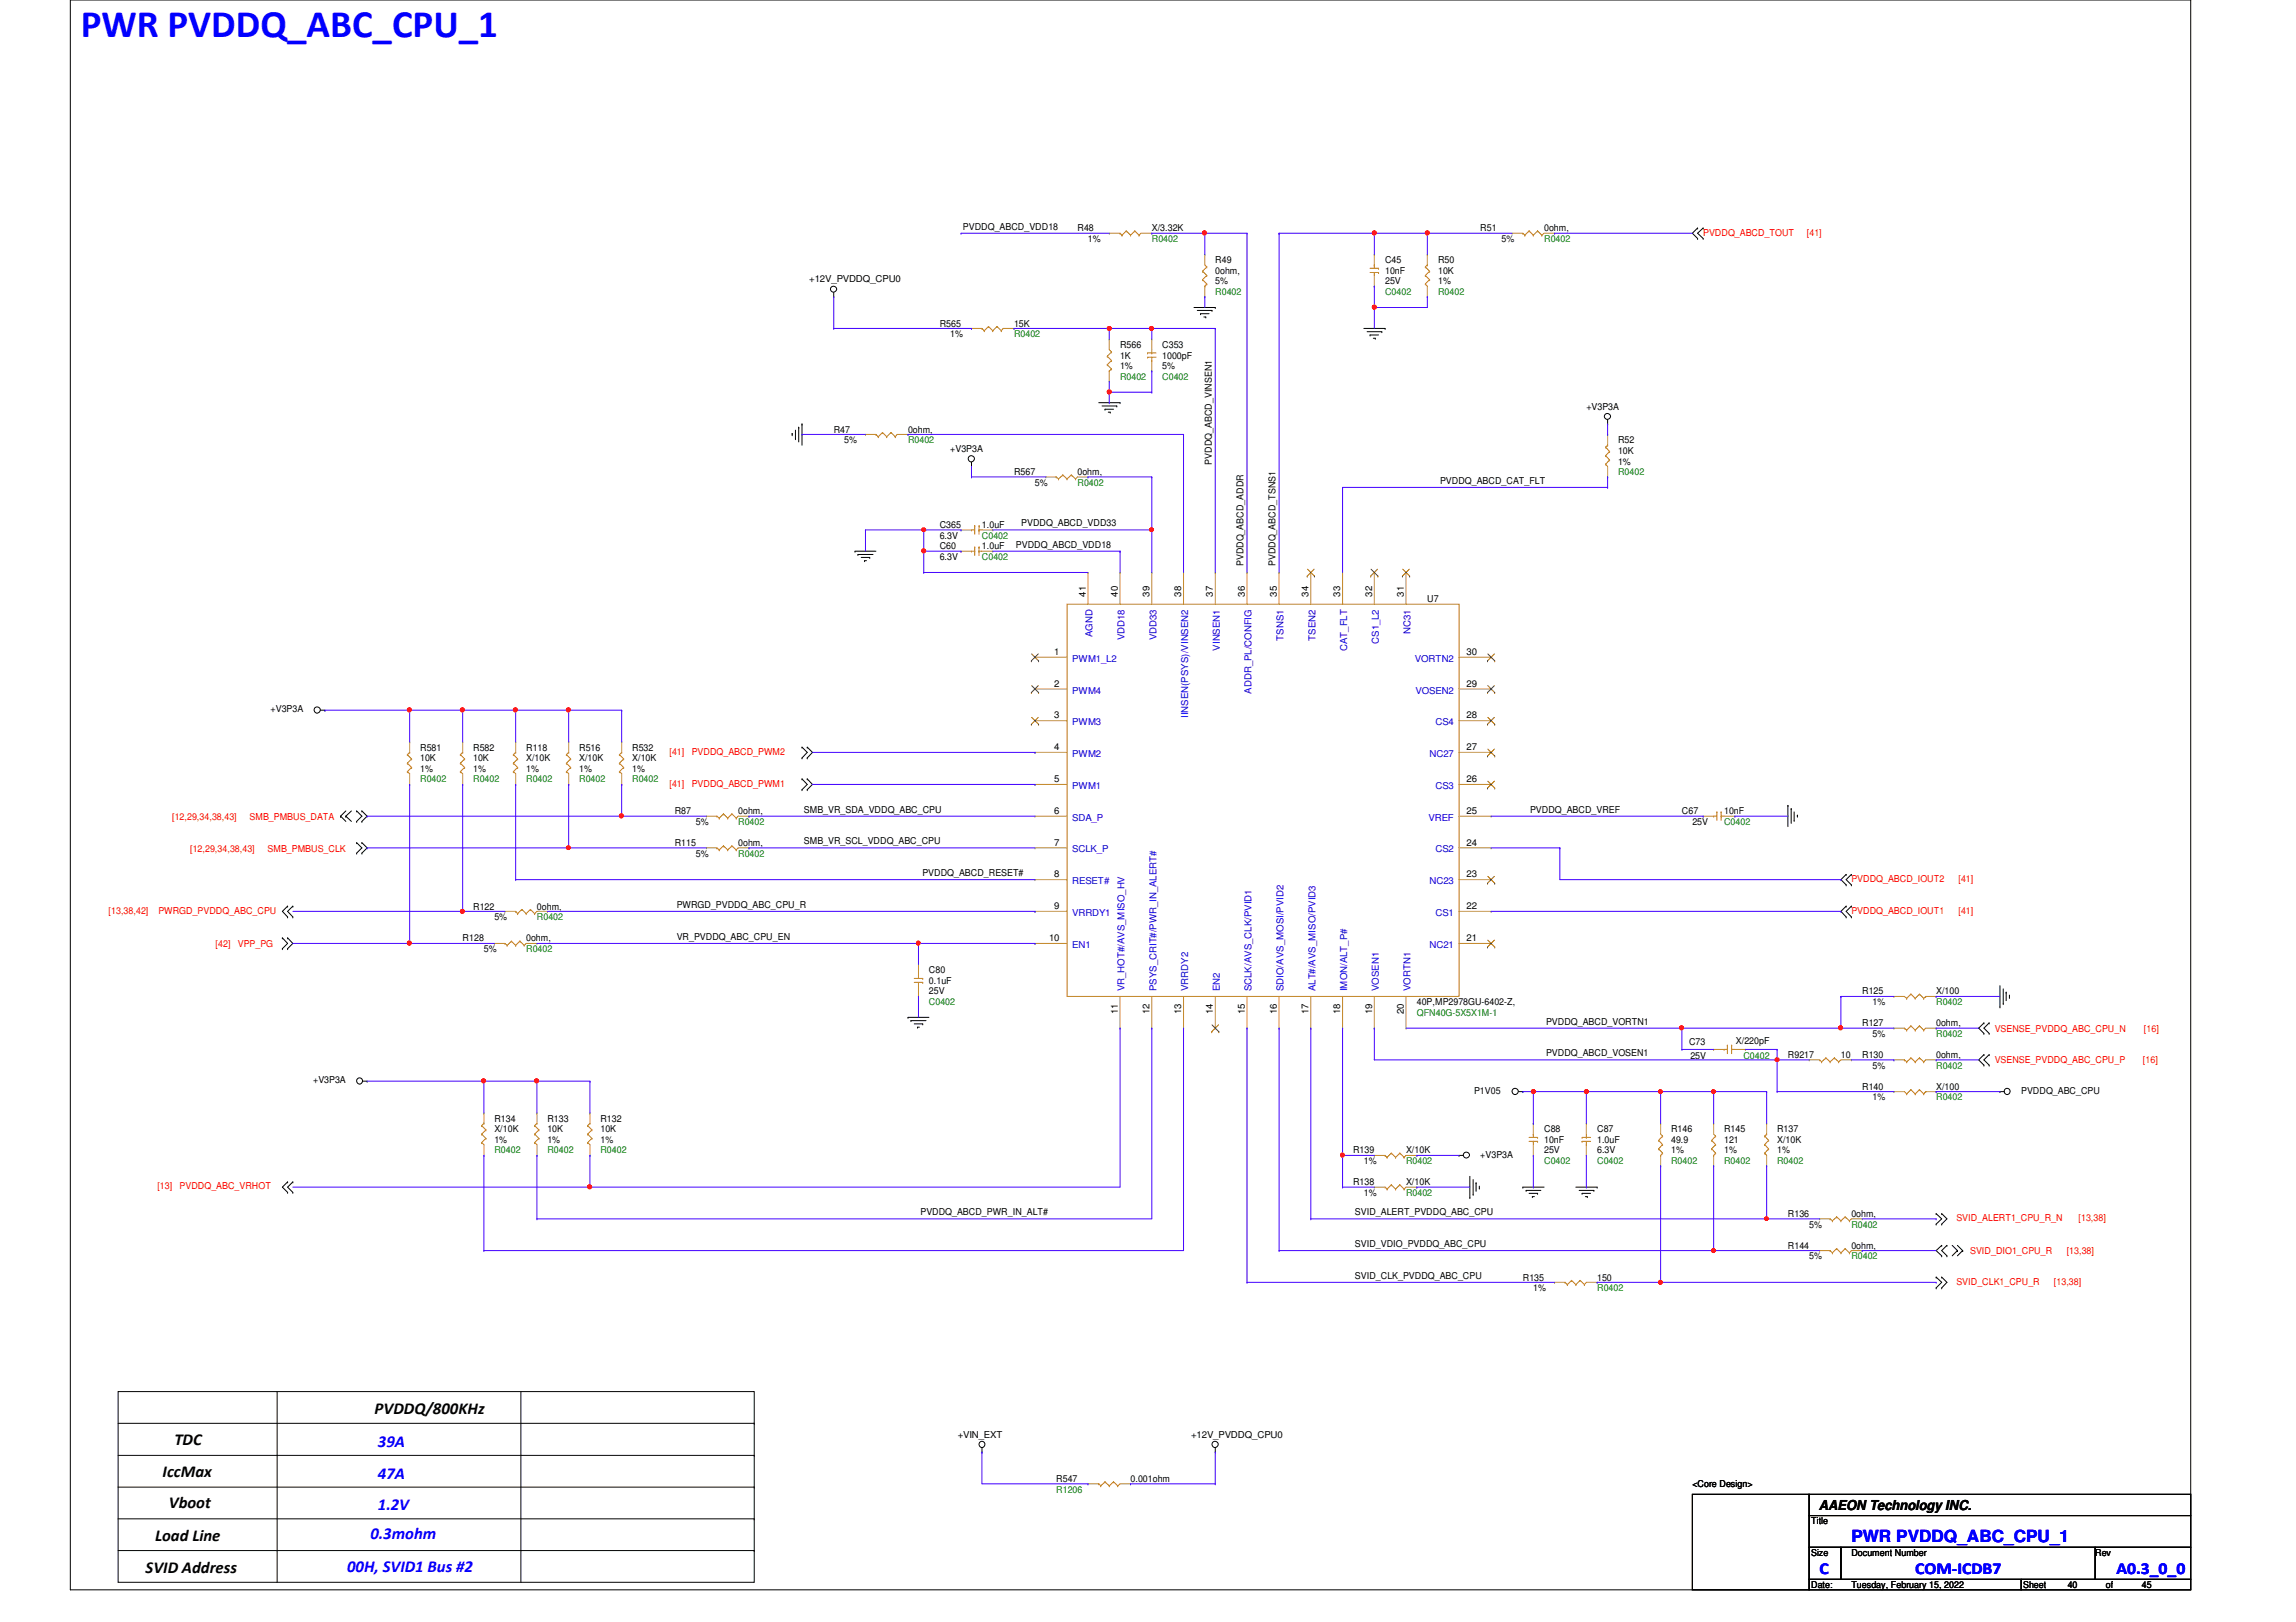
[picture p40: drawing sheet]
<svg xmlns="http://www.w3.org/2000/svg" width="297mm" height="210mm" viewBox="0 0 297 210" stroke-linecap="round" stroke-linejoin="round" font-family="sans-serif">
<defs><g id="words">
<text font-size="5" fill="#00f" x="10.5" y="4.8">PWR PVDDQ_ABC_CPU_1</text>
<g font-size="2.2">
<text x="48.5" y="183">PVDDQ/800KHz</text>
<text x="21" y="191.1">IccMax</text>
<text x="22.6" y="187">TDC</text>
<text x="21.8" y="195.2">Vboot</text>
<text x="18.8" y="203.6">SVID Address</text>
<text x="20.1" y="199.4">Load Line</text>
</g>
<g font-size="2.2" fill="#00f">
<text x="48.9" y="191.3">47A</text>
<text x="48.9" y="187.2">39A</text>
<text x="48.9" y="195.5">1.2V</text>
<text x="44.9" y="203.4">00H, SVID1 Bus #2</text>
<text x="47.9" y="199.2">0.3mohm</text>
<text x="235.4" y="203.7">C</text>
<text x="239.5" y="199.6">PWR PVDDQ_ABC_CPU_1</text>
<text x="247.8" y="203.7">COM-ICDB7</text>
<text x="273.8" y="203.7">A0.3_0_0</text>
</g>
<text font-size="1.8" x="235.3" y="195.4">AAEON Technology INC.</text>
<g font-size="1.2">
<text x="124.6" y="29.7">PVDDQ_ABCD_VDD18</text>
<text x="139.4" y="29.9">R48</text>
<text x="149" y="29.9">X/3.32K</text>
<text x="191.5" y="29.9">R51</text>
<text x="199.8" y="29.9">0ohm,</text>
<text x="140.8" y="31.3">1%</text>
<text x="157.2" y="34.1">R49</text>
<text x="157.2" y="35.4">0ohm,</text>
<text x="179.2" y="34.1">C45</text>
<text x="179.2" y="35.4">10nF</text>
<text x="186.1" y="34.1">R50</text>
<text x="186.1" y="35.4">10K</text>
<text x="194.3" y="31.3">5%</text>
<text x="104.7" y="36.5">+12V_PVDDQ_CPU0</text>
<text x="157.2" y="36.8">5%</text>
<text x="179.2" y="36.8">25V</text>
<text x="186.1" y="36.8">1%</text>
<text x="121.6" y="42.3">R565</text>
<text x="122.9" y="43.6">1%</text>
<text x="131.2" y="42.3">15K</text>
<text x="144.9" y="45">R566</text>
<text x="144.9" y="46.4">1K</text>
<text x="144.9" y="47.8">1%</text>
<text x="150.4" y="45">C353</text>
<text x="150.4" y="46.4">1000pF</text>
<text x="150.4" y="47.8">5%</text>
<text x="205.2" y="53">+V3P3A</text>
<text x="107.9" y="56">R47</text>
<text x="109.2" y="57.4">5%</text>
<text x="117.5" y="56">0ohm,</text>
<text x="122.9" y="58.5">+V3P3A</text>
<text x="209.3" y="57.4">R52</text>
<text x="209.3" y="58.8">10K</text>
<text x="131.2" y="61.5">R567</text>
<text x="133.9" y="62.9">5%</text>
<text x="139.4" y="61.5">0ohm,</text>
<text x="156.8" y="60.1" transform="rotate(-90 156.8 60.1)">PVDDQ_ABCD_VINSEN1</text>
<text x="186.3" y="62.6">PVDDQ_ABCD_CAT_FLT</text>
<text x="209.3" y="60.1">1%</text>
<text x="121.6" y="68.4">C365</text>
<text x="121.6" y="69.7">6.3V</text>
<text x="121.6" y="71.1">C60</text>
<text x="127" y="68.4">1.0uF</text>
<text x="127" y="71.1">1.0uF</text>
<text x="131.4" y="70.9">PVDDQ_ABCD_VDD18</text>
<text x="132.1" y="68.1">PVDDQ_ABCD_VDD33</text>
<text x="121.6" y="72.5">6.3V</text>
<text x="140.5" y="77.2" transform="rotate(-90 140.5 77.2)">41</text>
<text x="144.6" y="77.2" transform="rotate(-90 144.6 77.2)">40</text>
<text x="148.7" y="77.2" transform="rotate(-90 148.7 77.2)">39</text>
<text x="152.8" y="77.2" transform="rotate(-90 152.8 77.2)">38</text>
<text x="156.9" y="77.2" transform="rotate(-90 156.9 77.2)">37</text>
<text x="160.9" y="73.3" transform="rotate(-90 160.9 73.3)">PVDDQ_ABCD_ADDR</text>
<text x="161" y="77.2" transform="rotate(-90 161 77.2)">36</text>
<text x="165" y="73.3" transform="rotate(-90 165 73.3)">PVDDQ_ABCD_TSNS1</text>
<text x="165.2" y="77.2" transform="rotate(-90 165.2 77.2)">35</text>
<text x="169.3" y="77.2" transform="rotate(-90 169.3 77.2)">34</text>
<text x="173.4" y="77.2" transform="rotate(-90 173.4 77.2)">33</text>
<text x="177.5" y="77.2" transform="rotate(-90 177.5 77.2)">32</text>
<text x="181.6" y="77.2" transform="rotate(-90 181.6 77.2)">31</text>
<text x="184.7" y="77.9">U7</text>
<text x="136.4" y="84.8">1</text>
<text x="136.4" y="88.9">2</text>
<text x="189.7" y="84.8">30</text>
<text x="189.7" y="88.9">29</text>
<text x="35" y="92.2">+V3P3A</text>
<text x="136.4" y="93">3</text>
<text x="189.7" y="93">28</text>
<text x="54.4" y="97.2">R581</text>
<text x="54.4" y="98.5">10K</text>
<text x="54.4" y="99.9">1%</text>
<text x="61.2" y="97.2">R582</text>
<text x="61.2" y="98.5">10K</text>
<text x="61.2" y="99.9">1%</text>
<text x="68.1" y="97.2">R118</text>
<text x="68.1" y="98.5">X/10K</text>
<text x="68.1" y="99.9">1%</text>
<text x="74.9" y="97.2">R516</text>
<text x="74.9" y="98.5">X/10K</text>
<text x="74.9" y="99.9">1%</text>
<text x="81.8" y="97.2">R532</text>
<text x="81.8" y="98.5">X/10K</text>
<text x="81.8" y="99.9">1%</text>
<text x="136.4" y="97.1">4</text>
<text x="136.4" y="101.2">5</text>
<text x="189.7" y="97.1">27</text>
<text x="189.7" y="101.2">26</text>
<text x="87.3" y="105.4">R87</text>
<text x="90" y="106.8">5%</text>
<text x="95.5" y="105.4">0ohm,</text>
<text x="104" y="105.2">SMB_VR_SDA_VDDQ_ABC_CPU</text>
<text x="136.4" y="105.3">6</text>
<text x="189.7" y="105.3">25</text>
<text x="197.9" y="105.2">PVDDQ_ABCD_VREF</text>
<text x="217.6" y="105.4">C67</text>
<text x="218.9" y="106.8">25V</text>
<text x="223.1" y="105.4">10nF</text>
<text x="87.3" y="109.5">R115</text>
<text x="90" y="110.9">5%</text>
<text x="95.5" y="109.5">0ohm,</text>
<text x="104" y="109.3">SMB_VR_SCL_VDDQ_ABC_CPU</text>
<text x="119.3" y="113.4">PVDDQ_ABCD_RESET#</text>
<text x="136.4" y="109.4">7</text>
<text x="136.4" y="113.5">8</text>
<text x="189.7" y="109.4">24</text>
<text x="189.7" y="113.5">23</text>
<text x="61.2" y="117.7">R122</text>
<text x="64" y="119.1">5%</text>
<text x="69.5" y="117.7">0ohm,</text>
<text x="87.5" y="117.5">PWRGD_PVDDQ_ABC_CPU_R</text>
<text x="136.4" y="117.6">9</text>
<text x="189.7" y="117.6">22</text>
<text x="59.9" y="121.8">R128</text>
<text x="62.6" y="123.2">5%</text>
<text x="68.1" y="121.8">0ohm,</text>
<text x="87.5" y="121.6">VR_PVDDQ_ABC_CPU_EN</text>
<text x="120.2" y="125.9">C80</text>
<text x="135.7" y="121.8">10</text>
<text x="189.7" y="121.8">21</text>
<text x="120.2" y="127.3">0.1uF</text>
<text x="120.2" y="128.7">25V</text>
<text x="144.6" y="131.3" transform="rotate(-90 144.6 131.3)">11</text>
<text x="148.7" y="131.3" transform="rotate(-90 148.7 131.3)">12</text>
<text x="152.8" y="131.3" transform="rotate(-90 152.8 131.3)">13</text>
<text x="156.9" y="131.3" transform="rotate(-90 156.9 131.3)">14</text>
<text x="161" y="131.3" transform="rotate(-90 161 131.3)">15</text>
<text x="165.2" y="131.3" transform="rotate(-90 165.2 131.3)">16</text>
<text x="169.3" y="131.3" transform="rotate(-90 169.3 131.3)">17</text>
<text x="173.4" y="131.3" transform="rotate(-90 173.4 131.3)">18</text>
<text x="177.5" y="131.3" transform="rotate(-90 177.5 131.3)">19</text>
<text x="181.6" y="131.3" transform="rotate(-90 181.6 131.3)">20</text>
<text x="183.3" y="130.1">40P,MP2978GU-6402-Z,</text>
<text x="240.9" y="128.7">R125</text>
<text x="242.3" y="130.1">1%</text>
<text x="250.5" y="128.7">X/100</text>
<text x="200" y="132.6">PVDDQ_ABCD_VORTN1</text>
<text x="200" y="136.7">PVDDQ_ABCD_VOSEN1</text>
<text x="218.5" y="135.3">C73</text>
<text x="218.7" y="137.1">25V</text>
<text x="224.6" y="135.1">X/220pF</text>
<text x="231.3" y="136.9">R9217</text>
<text x="238.2" y="136.9">10</text>
<text x="240.9" y="132.8">R127</text>
<text x="240.9" y="136.9">R130</text>
<text x="242.3" y="134.2">5%</text>
<text x="250.5" y="132.8">0ohm,</text>
<text x="250.5" y="136.9">0ohm,</text>
<text x="40.5" y="140.2">+V3P3A</text>
<text x="190.7" y="141.6">P1V05</text>
<text x="240.9" y="141.1">R140</text>
<text x="242.3" y="138.3">5%</text>
<text x="242.3" y="142.4">1%</text>
<text x="250.5" y="141.1">X/100</text>
<text x="261.5" y="141.6">PVDDQ_ABC_CPU</text>
<text x="64" y="145.2">R134</text>
<text x="64" y="146.5">X/10K</text>
<text x="64" y="147.9">1%</text>
<text x="70.8" y="145.2">R133</text>
<text x="70.8" y="146.5">10K</text>
<text x="70.8" y="147.9">1%</text>
<text x="77.7" y="145.2">R132</text>
<text x="77.7" y="146.5">10K</text>
<text x="77.7" y="147.9">1%</text>
<text x="175" y="149.3">R139</text>
<text x="181.9" y="149.3">X/10K</text>
<text x="191.5" y="149.8">+V3P3A</text>
<text x="199.8" y="146.5">C88</text>
<text x="199.8" y="147.9">10nF</text>
<text x="199.8" y="149.3">25V</text>
<text x="206.6" y="146.5">C87</text>
<text x="206.6" y="147.9">1.0uF</text>
<text x="206.6" y="149.3">6.3V</text>
<text x="216.2" y="146.5">R146</text>
<text x="216.2" y="147.9">49.9</text>
<text x="216.2" y="149.3">1%</text>
<text x="223.1" y="146.5">R145</text>
<text x="223.1" y="147.9">121</text>
<text x="223.1" y="149.3">1%</text>
<text x="229.9" y="146.5">R137</text>
<text x="229.9" y="147.9">X/10K</text>
<text x="229.9" y="149.3">1%</text>
<text x="175" y="153.4">R138</text>
<text x="176.4" y="154.8">1%</text>
<text x="176.4" y="150.7">1%</text>
<text x="181.9" y="153.4">X/10K</text>
<text x="119.1" y="157.3">PVDDQ_ABCD_PWR_IN_ALT#</text>
<text x="175.3" y="157.3">SVID_ALERT_PVDDQ_ABC_CPU</text>
<text x="175.3" y="161.4">SVID_VDIO_PVDDQ_ABC_CPU</text>
<text x="231.3" y="161.6">R144</text>
<text x="231.3" y="157.5">R136</text>
<text x="234.1" y="158.9">5%</text>
<text x="239.5" y="161.6">0ohm,</text>
<text x="239.5" y="157.5">0ohm,</text>
<text x="175.3" y="165.5">SVID_CLK_PVDDQ_ABC_CPU</text>
<text x="197" y="165.7">R135</text>
<text x="198.4" y="167.1">1%</text>
<text x="206.6" y="165.7">150</text>
<text x="234.1" y="163">5%</text>
<text x="123.9" y="186.1">+VIN_EXT</text>
<text x="136.6" y="191.8">R547</text>
<text x="146.3" y="191.8">0.001ohm</text>
<text x="154.1" y="186.1">+12V_PVDDQ_CPU0</text>
<text x="218.9" y="192.5">&lt;Core Design&gt;</text>
<text x="234.3" y="197.3">Title</text>
<text x="234.3" y="201.4">Size</text>
<text x="239.5" y="201.4">Document Number</text>
<text x="271.1" y="201.4">Rev</text>
<text x="234.3" y="205.5">Date:</text>
<text x="239.5" y="205.5">Tuesday, February 15, 2022</text>
<text x="261.7" y="205.5">Sheet</text>
<text x="267.5" y="205.5">40</text>
<text x="272.5" y="205.5">of</text>
<text x="277.1" y="205.5">45</text>
</g>
<g font-size="1.2" fill="#008000">
<text x="149" y="31.3">R0402</text>
<text x="199.8" y="31.3">R0402</text>
<text x="157.2" y="38.2">R0402</text>
<text x="179.2" y="38.2">C0402</text>
<text x="186.1" y="38.2">R0402</text>
<text x="131.2" y="43.6">R0402</text>
<text x="144.9" y="49.1">R0402</text>
<text x="150.4" y="49.1">C0402</text>
<text x="117.5" y="57.4">R0402</text>
<text x="139.4" y="62.9">R0402</text>
<text x="209.3" y="61.5">R0402</text>
<text x="127" y="69.7">C0402</text>
<text x="127" y="72.5">C0402</text>
<text x="54.4" y="101.3">R0402</text>
<text x="61.2" y="101.3">R0402</text>
<text x="68.1" y="101.3">R0402</text>
<text x="74.9" y="101.3">R0402</text>
<text x="81.8" y="101.3">R0402</text>
<text x="95.5" y="106.8">R0402</text>
<text x="223.1" y="106.8">C0402</text>
<text x="95.5" y="110.9">R0402</text>
<text x="69.5" y="119.1">R0402</text>
<text x="68.1" y="123.2">R0402</text>
<text x="120.2" y="130.1">C0402</text>
<text x="183.3" y="131.4">QFN40G-5X5X1M-1</text>
<text x="250.5" y="130.1">R0402</text>
<text x="225.5" y="137.1">C0402</text>
<text x="250.5" y="134.2">R0402</text>
<text x="250.5" y="138.3">R0402</text>
<text x="250.5" y="142.4">R0402</text>
<text x="64" y="149.3">R0402</text>
<text x="70.8" y="149.3">R0402</text>
<text x="77.7" y="149.3">R0402</text>
<text x="181.9" y="154.8">R0402</text>
<text x="181.9" y="150.7">R0402</text>
<text x="199.8" y="150.7">C0402</text>
<text x="206.6" y="150.7">C0402</text>
<text x="216.2" y="150.7">R0402</text>
<text x="223.1" y="150.7">R0402</text>
<text x="229.9" y="150.7">R0402</text>
<text x="239.5" y="158.9">R0402</text>
<text x="206.6" y="167.1">R0402</text>
<text x="239.5" y="163">R0402</text>
<text x="136.6" y="193.2">R1206</text>
</g>
<g font-size="1.2" fill="#f00">
<text x="220.3" y="30.5">PVDDQ_ABCD_TOUT</text>
<text x="233.8" y="30.5">[41]</text>
<text x="86.6" y="97.7">[41]</text>
<text x="86.6" y="101.8">[41]</text>
<text x="89.5" y="97.7">PVDDQ_ABCD_PWM2</text>
<text x="89.5" y="101.8">PVDDQ_ABCD_PWM1</text>
<text x="22.3" y="106.1">[12,29,34,38,43]</text>
<text x="32.3" y="106.1">SMB_PMBUS_DATA</text>
<text x="24.6" y="110.2">[12,29,34,38,43]</text>
<text x="34.6" y="110.2">SMB_PMBUS_CLK</text>
<text x="14.1" y="118.3">[13,38,42]</text>
<text x="20.5" y="118.3">PWRGD_PVDDQ_ABC_CPU</text>
<text x="239.5" y="118.3">PVDDQ_ABCD_IOUT1</text>
<text x="239.5" y="114.2">PVDDQ_ABCD_IOUT2</text>
<text x="253.4" y="118.3">[41]</text>
<text x="253.4" y="114.2">[41]</text>
<text x="27.9" y="122.5">[42]</text>
<text x="30.8" y="122.5">VPP_PG</text>
<text x="258.1" y="137.6">VSENSE_PVDDQ_ABC_CPU_P</text>
<text x="258.1" y="133.5">VSENSE_PVDDQ_ABC_CPU_N</text>
<text x="277.2" y="137.6">[16]</text>
<text x="277.4" y="133.5">[16]</text>
<text x="20.4" y="153.9">[13]</text>
<text x="23.2" y="153.9">PVDDQ_ABC_VRHOT</text>
<text x="253.1" y="158.1">SVID_ALERT1_CPU_R_N</text>
<text x="268.9" y="158.1">[13,38]</text>
<text x="253.1" y="166.3">SVID_CLK1_CPU_R</text>
<text x="254.9" y="162.3">SVID_DIO1_CPU_R</text>
<text x="265.7" y="166.3">[13,38]</text>
<text x="267.4" y="162.3">[13,38]</text>
</g>
<g font-size="1.2" fill="#00c">
<text x="141.3" y="82.5" transform="rotate(-90 141.3 82.5)">AGND</text>
<text x="145.5" y="82.8" transform="rotate(-90 145.5 82.8)">VDD18</text>
<text x="149.6" y="82.8" transform="rotate(-90 149.6 82.8)">VDD33</text>
<text x="166.1" y="82.9" transform="rotate(-90 166.1 82.9)">TSNS1</text>
<text x="170.2" y="82.9" transform="rotate(-90 170.2 82.9)">TSEN2</text>
<text x="178.4" y="83.3" transform="rotate(-90 178.4 83.3)">CS1_L2</text>
<text x="182.5" y="82" transform="rotate(-90 182.5 82)">NC31</text>
<text x="138.7" y="85.6">PWM1_L2</text>
<text x="138.7" y="89.7">PWM4</text>
<text x="157.8" y="84.2" transform="rotate(-90 157.8 84.2)">VINSEN1</text>
<text x="161.9" y="89.7" transform="rotate(-90 161.9 89.7)">ADDR_PL/CONFIG</text>
<text x="174.3" y="84.2" transform="rotate(-90 174.3 84.2)">CAT_FLT</text>
<text x="183" y="85.6">VORTN2</text>
<text x="183.1" y="89.7">VOSEN2</text>
<text x="138.7" y="93.9">PWM3</text>
<text x="153.7" y="92.9" transform="rotate(-90 153.7 92.9)">IINSEN(PSYS)/VINSEN2</text>
<text x="185.7" y="93.9">CS4</text>
<text x="138.7" y="98">PWM2</text>
<text x="185" y="98">NC27</text>
<text x="138.7" y="102.1">PWM1</text>
<text x="138.7" y="106.2">SDA_P</text>
<text x="184.8" y="106.2">VREF</text>
<text x="185.7" y="102.1">CS3</text>
<text x="138.7" y="110.3">SCLK_P</text>
<text x="185.7" y="110.3">CS2</text>
<text x="138.7" y="114.4">RESET#</text>
<text x="138.7" y="118.5">VRRDY1</text>
<text x="185" y="114.4">NC23</text>
<text x="185.7" y="118.5">CS1</text>
<text x="138.7" y="122.7">EN1</text>
<text x="185" y="122.7">NC21</text>
<text x="145.5" y="128.3" transform="rotate(-90 145.5 128.3)">VR_HOT#/AVS_MISO_HV</text>
<text x="149.6" y="128.3" transform="rotate(-90 149.6 128.3)">PSYS_CRIT#/PWR_IN_ALERT#</text>
<text x="153.7" y="128.3" transform="rotate(-90 153.7 128.3)">VRRDY2</text>
<text x="157.8" y="128.3" transform="rotate(-90 157.8 128.3)">EN2</text>
<text x="161.9" y="128.3" transform="rotate(-90 161.9 128.3)">SCLK/AVS_CLK/PVID1</text>
<text x="166.1" y="128.3" transform="rotate(-90 166.1 128.3)">SDIO/AVS_MOSI/PVID2</text>
<text x="170.2" y="128.3" transform="rotate(-90 170.2 128.3)">ALT#/AVS_MISO/PVID3</text>
<text x="174.3" y="128.3" transform="rotate(-90 174.3 128.3)">IMON/ALT_P#</text>
<text x="178.4" y="128.3" transform="rotate(-90 178.4 128.3)">VOSEN1</text>
<text x="182.5" y="128.3" transform="rotate(-90 182.5 128.3)">VORTN1</text>
</g>
</g></defs>
<g fill="none" stroke="#000" stroke-width=".13">
<path d="M9.1 0h274.3v205.7h-274.3zM107.9 38.4h.1M107.9 37.8v.6M154.5 39.8h2.7M157.2 39.8h.1M219.6 29.5h.1M219.6 30.9h.1M219.6 29.5l-.7 .7 .7 .7M220.3 30.9h.1M220.3 29.5h.1M220.3 29.5l-.7 .7 .7 .7M102.5 56.1h.1"/>
<path d="M102.5 56.1v.3M102.9 56.8h.1M102.9 55.7v1.1M103.3 55.3h.1M103.3 55.3v1.9M103.8 54.9h.1M103.8 54.9v2.7M125.7 59.8v.6M142.2 52.1h2.7M142.6 52.5h1.9M143 53h.1M143 53h1.1"/>
<path d="M143.4 53.3h.2M143.6 53.3h.1M144.5 52.5h.1M144.9 52.1h.1M154.9 40.2h1.9M155.3 40.6h.1M155.3 40.6h1.1M155.7 41h.3M156 41h.1M156.8 40.2h.1M176.4 42.5h2.8M176.9 42.9h1.9"/>
<path d="M177.2 43.3h.1M177.2 43.3h1.1M177.7 43.8h.2M177.9 43.8h.1M178.8 42.9h.1M179.2 42.5h.1M208 54.9h.1M208 54.3v.6M110.6 71.3h.1M110.6 71.3h2.7M111 71.8h.1M111 71.8h1.9"/>
<path d="M111.4 72.1h1.1M111.8 72.6h.1M111.8 72.6h.3M112.5 72.1h.1M125.7 60.4h.1M41.5 91.9h.5M42 91.9h.1M103.8 96.7h.1M103.8 98.1h.1M103.8 96.7l.6 .7-.6 .7M104.4 98.1h.1M104.4 96.7h.1"/>
<path d="M104.4 96.7l.7 .7-.7 .7M37.2 118.7h.1M37.2 117.3h.1M37.2 117.3l-.7 .6 .7 .8M37.9 118.7h.1M37.9 117.3h.1M37.9 117.3l-.7 .6 .7 .8M44.1 105.6h.1M44.1 105.6l.6 .7M44.7 105.6h.1M44.7 104.9l-.6 .7M44.7 105.6l.8 .7"/>
<path d="M45.5 104.9l-.8 .7M46.1 104.9h.1M46.1 106.3h.1M46.1 110.4h.1M46.1 109.1h.1M46.1 104.9l.7 .7-.7 .7M46.1 109.1l.7 .6-.7 .7M46.8 106.3h.1M46.8 104.9h.1M46.8 109.1h.1M46.8 110.4h.1M46.8 104.9l.7 .7-.7 .7"/>
<path d="M46.8 109.1l.7 .6-.7 .7M103.8 100.8h.1M103.8 102.2h.1M103.8 100.8l.6 .7-.6 .7M104.4 102.2h.1M104.4 100.8h.1M104.4 100.8l.7 .7-.7 .7M231.3 104.2h.1M231.3 104.2v2.8M231.7 104.6h.1M231.7 104.6v2M232.1 106.2h.1"/>
<path d="M232.1 105.1v1.1M232.5 105.5h.1M232.5 105.5v.2M238.8 117.3h.1M238.8 118.7h.1M238.8 113.2h.1M238.8 114.5h.1M238.8 117.3l-.6 .6 .6 .8M238.8 113.2l-.6 .6 .6 .7M239.5 118.7h.1M239.5 117.3h.1M239.5 114.5h.1"/>
<path d="M239.5 113.2h.1M239.5 117.3l-.7 .6 .7 .8M239.5 113.2l-.7 .6 .7 .7M36.5 122.8h.1M36.5 121.4h.1M36.5 121.4l.7 .7-.7 .7M37.2 121.4h.1M37.2 122.8h.1M37.2 121.4l.7 .7-.7 .7M46.9 139.9h.6M47.5 139.9h.1M117.5 131.7h.1"/>
<path d="M117.5 131.7h2.7M117.9 132.1h.1M117.9 132.1h1.9M118.3 132.5h1.1M118.7 132.9h.1M118.7 132.9h.3M119.4 132.5h.1M256.7 136.5h.1M256.7 137.8h.1M256.7 132.4h.1M256.7 133.7h.1M256.7 136.5l-.7 .7 .7 .6"/>
<path d="M256.7 132.4l-.7 .7 .7 .6M257.3 137.8h.1M257.3 136.5h.1M257.3 133.7h.1M257.3 132.4h.1M257.3 136.5l-.6 .7 .6 .6M257.3 132.4l-.6 .7 .6 .6M258.7 130.3h.1M258.7 127.6v2.7M259.2 129.9h.1M259.2 128v1.9M259.5 128.4h.1"/>
<path d="M259.5 128.4v1.1M260 129.1h.1M260 128.8v.3M37.2 154.3h.1M37.2 153h.1M37.2 153l-.7 .6 .7 .7M37.9 154.3h.1M37.9 153h.1M37.9 153l-.7 .6 .7 .7M188.8 149.5h.1M188.8 149.5h.5M190.2 155h.1"/>
<path d="M190.2 152.2v2.8M190.6 154.6h.1M190.6 152.7v1.9M191 153.1h.1M191 153.1v1.1M191.4 153.8h.1M191.4 153.5v.3M196.5 141.3h.5M197 153.6h.1M197 141.3h.1M197 153.6h2.8M197.4 154.1h.1"/>
<path d="M197.4 154.1h1.9M197.8 154.4h1.1M198.2 154.9h.1M198.2 154.9h.3M198.9 154.4h.1M203.9 153.6h2.7M204.3 154.1h1.9M204.7 154.4h.1M204.7 154.4h1.1M205.1 154.9h.3M205.4 154.9h.1M206.2 154.1h.1"/>
<path d="M206.6 153.6h.1M250.5 158.4h.1M250.5 157.1h.1M250.5 157.1l.7 .6-.7 .7M251.2 158.4h.1M251.2 157.1h.1M251.2 157.1l.7 .6-.7 .7M258.7 141.3h.1M258.7 141.3h.6M250.5 166.7h.1M250.5 165.3h.1M250.5 165.3l.7 .6-.7 .8"/>
<path d="M251.2 166.7h.1M251.2 165.3h.1M251.2 161.2h.1M251.2 162.5h.1M251.2 165.3l.7 .6-.7 .8M251.2 161.2l-.7 .6 .7 .7M251.9 162.5h.1M251.9 161.2h.1M251.9 161.2l-.7 .6 .7 .7M252.6 161.2l.6 .6M253.2 161.8h.1M253.2 161.8l-.6 .7"/>
<path d="M253.2 161.2l.7 .6M253.9 161.8h.1M253.9 161.8l-.7 .7M15.3 180.1h82.3v24.7h-82.3zM15.3 184.2h82.3M15.3 188.3h82.3M15.3 192.4h82.3M15.3 196.6h82.3M35.9 180.1v24.7M67.4 180.1v24.7M97.6 184.2h.1M97.6 188.3h.1"/>
<path d="M97.6 192.4h.1M97.6 196.6h.1M127 187.9h.1M127 187.4v.5M157.2 187.9h.1M157.2 187.4v.5M218.9 193.4h15.2v12.3h-15.2zM234.1 193.4h49.3v2.7h-49.3zM234.1 196.1h49.3v4.1h-49.3zM15.3 200.7h82.3M97.6 200.7h.1M234.1 200.2h4.1v4.2h-4.1z"/>
<path d="M234.1 204.4h27.4v1.3h-27.4zM238.2 200.2h32.9v4.2h-32.9zM261.5 204.4h21.9v1.3h-21.9zM271.1 200.2h12.3v4.2h-12.3z"/>
<circle cx="107.8" cy="37.4" r=".39"/>
<circle cx="125.7" cy="59.4" r=".4"/>
<circle cx="208" cy="53.9" r=".39"/>
<circle cx="41" cy="91.9" r=".4"/>
<circle cx="46.5" cy="139.9" r=".39"/>
<circle cx="189.7" cy="149.5" r=".39"/>
<circle cx="196" cy="141.2" r=".4"/>
<circle cx="259.7" cy="141.2" r=".39"/>
<circle cx="127" cy="186.9" r=".39"/>
<circle cx="157.2" cy="186.9" r=".4"/>
</g>
<g fill="none" stroke="#cc8006" stroke-width=".13">
<path d="M144.9 30.2h.1M144.9 30.2l.3 .2M145.2 30.4h.1M145.7 29.9h.1M145.7 29.9l-.5 .5M145.7 29.9l.6 .5M146.3 30.4h.1M146.8 29.9h.1M146.8 29.9l.6 .5M146.8 29.9l-.5 .5M147.4 30.4h.1M147.6 30.2l-.2 .2"/>
<path d="M155.6 35.1h.1M155.6 36.2h.1M155.6 36.2l.5 .5M155.6 35.1l.5 .5M155.9 37h.1M155.9 34.3l.2 .2M156.1 36.7h.1M156.1 34.5h.1M156.1 35.6h.1M156.1 36.7l-.2 .3M156.1 34.5l-.5 .6M156.1 35.6l-.5 .6"/>
<path d="M177.2 34.7h1.1M177.2 35.3h1.1M177.8 34.3h.1M177.8 35.3h.1M177.8 34.3v.4M177.8 35.3v.3M178.3 34.7h.1M178.3 35.3h.1M184.4 34.5h.1M184.4 36.7h.1M184.4 35.6h.1M184.4 34.5l.6 .6"/>
<path d="M184.4 36.7l.3 .3M184.4 35.6l.6 .6M184.7 34.3h.1M184.7 34.3l-.3 .2M185 36.2h.1M185 35.1h.1M185 36.2l-.6 .5M185 35.1l-.6 .5M197 30.2h.1M197 30.2l.3 .2M197.3 30.4h.1M197.8 29.9h.1"/>
<path d="M197.8 29.9l-.5 .5M197.8 29.9l.6 .5M198.4 30.4h.1M198.9 29.9h.1M198.9 29.9l.6 .5M198.9 29.9l-.5 .5M199.5 30.4h.1M199.8 30.2l-.3 .2M113.3 56.2h.1M113.3 56.2l.3 .3M113.6 56.5h.1M114.2 56h.1"/>
<path d="M114.2 56l-.6 .5M114.2 56l.5 .5M114.7 56.5h.1M115.3 56h.1M115.3 56l-.6 .5M115.3 56l.5 .5M115.8 56.5h.1M116.1 56.2l-.3 .3M127 42.5h.1M127 42.5l.3 .3M127.3 42.8h.1M127.9 42.2h.1"/>
<path d="M127.9 42.2l-.6 .6M127.9 42.2l.5 .6M128.4 42.8h.1M129 42.2h.1M129 42.2l.5 .6M129 42.2l-.6 .6M129.5 42.8h.1M129.8 42.5l-.3 .3M143.3 46.1h.1M143.3 47.2h.1M143.3 47.2l.5 .6M143.3 46.1l.5 .6"/>
<path d="M143.5 48h.1M143.5 45.3l.3 .3M143.8 47.8h.1M143.8 45.6h.1M143.8 46.7h.1M143.8 47.8l-.3 .2M143.8 45.6l-.5 .5M143.8 46.7l-.5 .5M148.5 46.2h.1M148.5 45.7h.1M148.5 46.2h1.1M148.5 45.7h1.1"/>
<path d="M149 46.7h.1M149 45.7h.1M149 45.3v.4M149 46.2v.5M207.7 57.9h.1M207.7 59h.1M207.7 57.9l.5 .5M207.7 59l.5 .5M208 57.6h.1M208 57.6l-.3 .3M208.2 59.5h.1M208.2 58.4h.1"/>
<path d="M208.2 59.5l-.5 .6M208.2 58.4l-.5 .6M125.7 68.6h.1M125.7 71.3h.1M125.7 68.6h.4M125.7 71.3h.4M126.1 68h.1M126.1 70.8h.1M126.1 68v1.1M126.1 70.8v1.1M126.7 68h.1M126.7 68.6h.1"/>
<path d="M126.7 70.8h.1M126.7 71.3h.1M126.7 68.6h.3M126.7 68v1.1M126.7 70.8v1.1M126.7 71.3h.3M136.6 61.7h.1M136.6 61.7l.3 .3M136.9 62h.1M137.5 61.5h.1M137.5 61.5l-.6 .5M137.5 61.5l.5 .5"/>
<path d="M138 78.2h50.8v50.7h-50.8zM138 62h.1M138.6 61.5h.1M138.6 61.5l.5 .5M138.6 61.5l-.6 .5M139.1 62h.1M139.4 61.7l-.3 .3M207.7 60.1h.1M207.7 60.1l.3 .3M52.7 97.7h.1M52.7 99.9h.1M52.7 98.8h.1"/>
<path d="M52.7 97.7l.6 .5M52.7 99.9l.3 .2M52.7 98.8l.6 .5M53 97.4h.1M53 97.4l-.3 .3M53.3 99.3h.1M53.3 98.2h.1M53.3 99.3l-.6 .6M53.3 98.2l-.6 .6M59.6 97.7h.1M59.6 99.9h.1M59.6 98.8h.1"/>
<path d="M59.6 97.7l.5 .5M59.6 99.9l.3 .2M59.6 98.8l.5 .5M59.9 97.4h.1M59.9 97.4l-.3 .3M60.1 99.3h.1M60.1 98.2h.1M60.1 99.3l-.5 .6M60.1 98.2l-.5 .6M66.4 97.7h.1M66.4 99.9h.1M66.4 98.8h.1"/>
<path d="M66.4 97.7l.6 .5M66.4 99.9l.3 .2M66.4 98.8l.6 .5M66.7 97.4h.1M66.7 97.4l-.3 .3M67 99.3h.1M67 98.2h.1M67 99.3l-.6 .6M67 98.2l-.6 .6M73.3 97.7h.1M73.3 99.9h.1M73.3 98.8h.1"/>
<path d="M73.3 97.7l.5 .5M73.3 99.9l.3 .2M73.3 98.8l.5 .5M73.6 97.4h.1M73.6 97.4l-.3 .3M73.8 99.3h.1M73.8 98.2h.1M73.8 99.3l-.5 .6M73.8 98.2l-.5 .6M80.1 97.7h.1M80.1 99.9h.1M80.1 98.8h.1"/>
<path d="M80.1 97.7l.6 .5M80.1 99.9l.3 .2M80.1 98.8l.6 .5M80.4 97.4h.1M80.4 97.4l-.3 .3M80.7 99.3h.1M80.7 98.2h.1M80.7 99.3l-.6 .6M80.7 98.2l-.6 .6M66.7 117.9h.1M66.7 117.9l.3 .3M67 118.2h.1"/>
<path d="M67.5 117.7h.1M67.5 117.7l-.5 .5M67.5 117.7l.6 .5M68.1 118.2h.1M68.6 117.7h.1M68.6 117.7l.6 .5M68.6 117.7l-.5 .5M69.2 118.2h.1M69.5 117.9l-.3 .3M92.7 105.6h.1M92.7 109.7h.1M92.7 105.6l.3 .3"/>
<path d="M92.7 109.7l.3 .3M93 105.9h.1M93 110h.1M93.6 105.3h.1M93.6 109.5h.1M93.6 105.3l-.6 .6M93.6 105.3l.5 .6M93.6 109.5l-.6 .5M93.6 109.5l.5 .5M94.1 105.9h.1M94.1 110h.1M94.7 105.3h.1"/>
<path d="M94.7 109.5h.1M94.7 105.3l.5 .6M94.7 105.3l-.6 .6M94.7 109.5l.5 .5M94.7 109.5l-.6 .5M95.2 105.9h.1M95.2 110h.1M95.5 105.6l-.3 .3M95.5 109.7l-.3 .3M221.7 105.6h.1M221.7 105.6h.4M222.1 105.1h.1"/>
<path d="M222.1 105.1v1.1M222.7 105.1h.1M222.7 105.6h.1M222.7 105.6h.4M222.7 105.1v1.1M65.3 122.1h.1M65.3 122.1l.3 .2M65.6 122.3h.1M66.2 121.8h.1M66.2 121.8l-.6 .5M66.2 121.8l.5 .5M66.7 122.3h.1"/>
<path d="M67.3 121.8h.1M67.3 121.8l.5 .5M67.3 121.8l-.6 .5M67.8 122.3h.1M68.1 122.1l-.3 .2M118.3 126.6h1.1M118.3 127.1h1.1M118.8 126.2h.1M118.8 127.1h.1M118.8 126.2v.4M118.8 127.1v.5M119.4 126.6h.1"/>
<path d="M119.4 127.1h.1M223.1 135.8h.1M223.1 135.8h.4M223.5 135.3h.1M223.5 135.3v1.1M224 135.3h.1M224 135.8h.1M224 135.8h.4M224 135.3v1.1M235.4 137.2h.1M235.4 137.2l.3 .2M235.7 137.4h.1"/>
<path d="M236.2 136.9h.1M236.2 136.9l-.5 .5M236.2 136.9l.6 .5M236.8 137.4h.1M237.3 136.9h.1M237.3 136.9l.6 .5M237.3 136.9l-.5 .5M237.9 137.4h.1M238.2 137.2l-.3 .2M246.4 133.1h.1M246.4 137.2h.1M246.4 128.9l.3 .3"/>
<path d="M246.4 133.1l.3 .2M246.4 137.2l.3 .2M246.7 129.2h.1M246.7 133.3h.1M246.7 137.4h.1M247.2 128.7h.1M247.2 132.8h.1M247.2 136.9h.1M247.2 128.7l-.5 .5M247.2 128.7l.6 .5M247.2 132.8l-.5 .5M247.2 132.8l.6 .5"/>
<path d="M247.2 136.9l-.5 .5M247.2 136.9l.6 .5M247.8 129.2h.1M247.8 133.3h.1M247.8 137.4h.1M248.3 128.7h.1M248.3 132.8h.1M248.3 136.9h.1M248.3 128.7l.6 .5M248.3 128.7l-.5 .5M248.3 132.8l.6 .5M248.3 132.8l-.5 .5"/>
<path d="M248.3 136.9l.6 .5M248.3 136.9l-.5 .5M248.9 129.2h.1M248.9 133.3h.1M248.9 137.4h.1M249.1 128.9h.1M249.1 128.9l-.2 .3M249.1 133.1l-.2 .2M249.1 137.2l-.2 .2M62.3 145.7h.1M62.3 147.9h.1M62.3 146.8h.1"/>
<path d="M62.3 145.7l.6 .5M62.3 147.9l.3 .2M62.3 146.8l.6 .5M62.6 145.4h.1M62.6 145.4l-.3 .3M62.9 147.3h.1M62.9 146.2h.1M62.9 147.3l-.6 .6M62.9 146.2l-.6 .6M69.2 145.7h.1M69.2 147.9h.1M69.2 146.8h.1"/>
<path d="M69.2 145.7l.5 .5M69.2 147.9l.3 .2M69.2 146.8l.5 .5M69.5 145.4h.1M69.5 145.4l-.3 .3M69.7 147.3h.1M69.7 146.2h.1M69.7 147.3l-.5 .6M69.7 146.2l-.5 .6M76 145.7h.1M76 147.9h.1M76 146.8h.1"/>
<path d="M76 145.7l.6 .5M76 147.9l.3 .2M76 146.8l.6 .5M76.3 145.4h.1M76.3 145.4l-.3 .3M76.6 147.3h.1M76.6 146.2h.1M76.6 147.3l-.6 .6M76.6 146.2l-.6 .6M179.2 153.6h.1M179.2 149.5h.1M179.2 153.6l.2 .3"/>
<path d="M179.2 149.5l.2 .3M179.4 153.9h.1M179.4 149.8h.1M180 153.3h.1M180 149.2h.1M180 153.3l-.6 .6M180 153.3l.5 .6M180 149.2l-.6 .6M180 149.2l.5 .6M180.5 153.9h.1M180.5 149.8h.1M181.1 153.3h.1"/>
<path d="M181.1 149.2h.1M181.1 153.3l.5 .6M181.1 153.3l-.6 .6M181.1 149.2l.5 .6M181.1 149.2l-.6 .6M181.6 153.9h.1M181.6 149.8h.1M181.9 153.6l-.3 .3M181.9 149.5l-.3 .3M197.8 147.2h1.1M197.8 147.7h1.1M198.4 146.8h.1"/>
<path d="M198.4 147.7h.1M198.4 146.8v.4M198.4 147.7v.4M198.9 147.2h.1M198.9 147.7h.1M204.7 147.7h.1M204.7 147.2h.1M204.7 147.2h1.1M204.7 147.7h1.1M205.2 148.1h.1M205.2 147.2h.1M205.2 146.8v.4"/>
<path d="M205.2 147.7v.4M214.6 147.6h.1M214.6 148.7h.1M214.6 148.7l.5 .5M214.6 147.6l.5 .5M214.8 149.5h.1M214.8 146.8l.3 .2M215.1 149.2h.1M215.1 147h.1M215.1 148.1h.1M215.1 149.2l-.3 .3M215.1 147l-.5 .6"/>
<path d="M215.1 148.1l-.5 .6M221.4 147.6h.1M221.4 148.7h.1M221.4 148.7l.6 .5M221.4 147.6l.6 .5M221.7 149.5h.1M221.7 146.8l.3 .2M222 149.2h.1M222 147h.1M222 148.1h.1M222 149.2l-.3 .3M222 147l-.6 .6"/>
<path d="M222 148.1l-.6 .6M228.3 147h.1M228.3 149.2h.1M228.3 148.1h.1M228.3 147l.5 .6M228.3 149.2l.3 .3M228.3 148.1l.5 .6M228.6 146.8h.1M228.6 146.8l-.3 .2M228.8 148.7h.1M228.8 147.6h.1M228.8 148.7l-.5 .5"/>
<path d="M228.8 147.6l-.5 .5M236.8 157.7h.1M236.8 157.7l.3 .3M237.1 158h.1M237.6 157.5h.1M237.6 157.5l-.5 .5M237.6 157.5l.6 .5M238.2 158h.1M238.7 157.5h.1M238.7 157.5l.6 .5M238.7 157.5l-.5 .5M239.3 158h.1"/>
<path d="M239.5 157.7l-.2 .3M246.4 141.3l.3 .3M246.7 141.6h.1M247.2 141h.1M247.2 141l-.5 .6M247.2 141l.6 .6M247.8 141.6h.1M248.3 141h.1M248.3 141l.6 .6M248.3 141l-.5 .6M248.9 141.6h.1M249.1 141.3h.1"/>
<path d="M249.1 141.3l-.2 .3M202.5 165.9h.1M202.5 165.9l.3 .3M202.8 166.2h.1M203.3 165.7h.1M203.3 165.7l-.5 .5M203.3 165.7l.6 .5M203.9 166.2h.1M204.4 165.7h.1M204.4 165.7l.6 .5M204.4 165.7l-.5 .5M205 166.2h.1"/>
<path d="M205.2 165.9l-.2 .3M236.8 161.8h.1M236.8 161.8l.3 .3M237.1 162.1h.1M237.6 161.6h.1M237.6 161.6l-.5 .5M237.6 161.6l.6 .5M238.2 162.1h.1M238.7 161.6h.1M238.7 161.6l.6 .5M238.7 161.6l-.5 .5M239.3 162.1h.1"/>
<path d="M239.5 161.8l-.2 .3M142.2 192h.1M142.2 192l.2 .3M142.4 192.3h.1M143 191.8h.1M143 191.8l-.6 .5M143 191.8l.5 .5M143.5 192.3h.1M144.1 191.8h.1M144.1 191.8l.5 .5M144.1 191.8l-.6 .5M144.6 192.3h.1"/>
<path d="M144.9 192l-.3 .3"/>
</g>
<g fill="none" stroke="#a84" stroke-width=".13">
<path d="M143.5 30.2h.1M143.5 30.2h1.4M147.6 30.2h1.4M149 30.2h.1M155.9 32.9h.1M155.9 38.4h.1M155.9 32.9v1.4M155.9 37v1.4M177.8 37h.1M177.8 32.9h.1M177.8 32.9v1.4M177.8 35.6v1.4"/>
<path d="M184.7 38.4h.1M184.7 32.9h.1M184.7 32.9v1.4M184.7 37v1.4M195.6 30.2h.1M195.6 30.2h1.4M199.8 30.2h1.3M201.1 30.2h.1M112 56.2h.1M112 56.2h1.3M116.1 56.2h1.4M117.5 56.2h.1"/>
<path d="M125.7 42.5h.1M125.7 42.5h1.3M129.8 42.5h1.4M131.2 42.5h.1M143.5 43.9h.1M143.5 49.4h.1M143.5 43.9v1.4M143.5 48v1.4M149 43.9h.1M149 48h.1M149 43.9v1.4M149 46.7v1.3"/>
<path d="M208 56.2h.1M208 56.2v1.4M124.3 68.6h.1M124.3 71.3h.1M124.3 68.6h1.4M124.3 71.3h1.4M127 68.6h1.4M127 71.3h1.4M128.4 68.6h.1M128.4 71.3h.1M135.3 61.7h.1M135.3 61.7h1.3"/>
<path d="M139.4 61.7h1.4M140.8 61.7h.1M140.8 74.1h.1M140.8 74.1v4.1M144.9 74.1h.1M144.9 74.1v4.1M149 74.1h.1M149 74.1v4.1M153.1 74.1h.1M153.1 74.1v4.1M157.2 74.1h.1M157.2 74.1v4.1"/>
<path d="M161.3 74.1h.1M161.3 74.1v4.1M165.5 74.1h.1M165.5 74.1v4.1M169.6 74.1h.1M169.6 74.1v4.1M173.7 74.1h.1M173.7 74.1v4.1M177.8 74.1h.1M177.8 74.1v4.1M181.9 74.1h.1M181.9 74.1v4.1"/>
<path d="M208 61.7h.1M208 60.4v1.3M53 96h.1M53 96v1.4M59.9 96h.1M59.9 96v1.4M66.7 96h.1M66.7 96v1.4M73.6 96h.1M73.6 96v1.4M80.4 96h.1M80.4 96v1.4"/>
<path d="M133.9 85h.1M133.9 89.2h.1M133.9 93.3h.1M133.9 97.4h.1M133.9 85h4.1M133.9 97.4h4.1M133.9 93.3h4.1M133.9 89.2h4.1M188.8 85h4.1M188.8 97.4h4.1M188.8 93.3h4.1M188.8 89.2h4.1"/>
<path d="M192.9 97.4h.1M192.9 93.3h.1M192.9 85h.1M192.9 89.2h.1M53 101.5h.1M53 100.1v1.4M59.9 101.5h.1M59.9 100.1v1.4M65.3 117.9h.1M65.3 117.9h1.4M66.7 101.5h.1M66.7 100.1v1.4"/>
<path d="M69.5 117.9h1.3M70.8 117.9h.1M73.6 101.5h.1M73.6 100.1v1.4M80.4 101.5h.1M80.4 100.1v1.4M91.4 105.6h.1M91.4 109.7h.1M91.4 105.6h1.3M91.4 109.7h1.3M95.5 105.6h1.4M95.5 109.7h1.4"/>
<path d="M96.9 105.6h.1M96.9 109.7h.1M133.9 101.5h.1M133.9 105.6h.1M133.9 109.7h.1M133.9 113.8h.1M133.9 117.9h.1M133.9 105.6h4.1M133.9 101.5h4.1M133.9 109.7h4.1M133.9 113.8h4.1M133.9 117.9h4.1"/>
<path d="M188.8 105.6h4.1M188.8 101.5h4.1M188.8 109.7h4.1M188.8 113.8h4.1M188.8 117.9h4.1M192.9 105.6h.1M192.9 101.5h.1M192.9 109.7h.1M192.9 113.8h.1M192.9 117.9h.1M220.3 105.6h.1M220.3 105.6h1.4"/>
<path d="M223.1 105.6h1.3M224.4 105.6h.1M64 122.1h.1M64 122.1h1.3M68.1 122.1h1.4M69.5 122.1h.1M118.8 128.9h.1M118.8 124.8h.1M118.8 124.8v1.4M118.8 127.6v1.3M133.9 122.1h.1M133.9 122.1h4.1"/>
<path d="M144.9 133.1h.1M144.9 128.9v4.2M149 133.1h.1M149 128.9v4.2M153.1 133.1h.1M153.1 128.9v4.2M157.2 133.1h.1M157.2 128.9v4.2M161.3 133.1h.1M161.3 128.9v4.2M165.5 133.1h.1M165.5 128.9v4.2"/>
<path d="M169.6 133.1h.1M169.6 128.9v4.2M173.7 133.1h.1M173.7 128.9v4.2M177.8 133.1h.1M177.8 128.9v4.2M181.9 133.1h.1M181.9 128.9v4.2M188.8 122.1h4.1M192.9 122.1h.1M221.7 135.8h.1M221.7 135.8h1.4"/>
<path d="M224.4 135.8h1.4M225.8 135.8h.1M234.1 137.2h.1M234.1 137.2h1.3M238.2 137.2h1.3M239.5 137.2h.1M245 128.9h.1M245 133.1h.1M245 137.2h.1M245 137.2h1.4M245 128.9h1.4M245 133.1h1.4"/>
<path d="M249.1 137.2h1.4M249.1 128.9h1.4M249.1 133.1h1.4M250.5 128.9h.1M250.5 133.1h.1M250.5 137.2h.1M62.6 149.5h.1M62.6 144h.1M62.6 144v1.4M62.6 148.1v1.4M69.5 149.5h.1M69.5 144h.1"/>
<path d="M69.5 144v1.4M69.5 148.1v1.4M76.3 149.5h.1M76.3 144h.1M76.3 144v1.4M76.3 148.1v1.4M177.8 153.6h.1M177.8 149.5h.1M177.8 153.6h1.4M177.8 149.5h1.4M181.9 153.6h1.4M181.9 149.5h1.4"/>
<path d="M183.3 153.6h.1M183.3 149.5h.1M198.4 149.5h.1M198.4 145.4h.1M198.4 145.4v1.4M198.4 148.1v1.4M205.2 145.4h.1M205.2 149.5h.1M205.2 145.4v1.4M205.2 148.1v1.4M214.8 145.4h.1M214.8 150.9h.1"/>
<path d="M214.8 145.4v1.4M214.8 149.5v1.4M221.7 145.4h.1M221.7 150.9h.1M221.7 145.4v1.4M221.7 149.5v1.4M228.6 150.9h.1M228.6 145.4h.1M228.6 145.4v1.4M228.6 149.5v1.4M235.4 157.7h.1M235.4 157.7h1.4"/>
<path d="M239.5 157.7h1.4M240.9 157.7h.1M245 141.3h.1M245 141.3h1.4M249.1 141.3h1.4M250.5 141.3h.1M201.1 165.9h.1M201.1 165.9h1.4M205.2 165.9h1.4M206.6 165.9h.1M235.4 161.8h.1M235.4 161.8h1.4"/>
<path d="M239.5 161.8h1.4M240.9 161.8h.1M140.8 192h.1M140.8 192h1.4M144.9 192h1.4M146.3 192h.1"/>
</g>
<g fill="none" stroke="#804000" stroke-width=".13">
<path d="M169.1 74.5h.1M169.2 73.7l.8 .8M170 73.7l-.9 .8M170 74.5h.1M177.3 74.5h.1M177.4 73.7l.9 .8M178.2 73.7l-.9 .8M178.3 74.5h.1M181.4 74.5h.1M181.5 73.7l.9 .8M182.3 73.7l-.9 .8M182.4 74.5h.1"/>
<path d="M133.4 85.5h.1M133.4 89.6h.1M133.4 93.7h.1M133.5 84.6l.9 .9M133.5 88.7l.9 .9M133.5 92.8l.9 .9M134.3 84.6l-.9 .9M134.3 88.7l-.9 .9M134.3 92.8l-.9 .9M134.4 85.5h.1M134.4 89.6h.1M134.4 93.7h.1"/>
<path d="M192.4 97.8h.1M192.4 93.7h.1M192.4 85.5h.1M192.4 89.6h.1M192.5 96.9l.9 .9M192.5 92.8l.9 .9M192.5 84.6l.9 .9M192.5 88.7l.9 .9M193.3 96.9l-.9 .9M193.3 92.8l-.9 .9M193.3 84.6l-.9 .9M193.3 88.7l-.9 .9"/>
<path d="M193.4 97.8h.1M193.4 93.7h.1M193.4 85.5h.1M193.4 89.6h.1M192.4 102h.1M192.4 114.3h.1M192.5 101.1l.9 .9M192.5 113.4l.9 .9M193.3 101.1l-.9 .9M193.3 113.4l-.9 .9M193.4 102h.1M193.4 114.3h.1"/>
<path d="M156.8 133.5h.1M156.8 132.6l.9 .9M157.6 132.6l-.8 .9M157.7 133.5h.1M192.4 122.6h.1M192.5 121.7l.9 .9M193.3 121.7l-.9 .9M193.4 122.6h.1"/>
</g>
<path d="M119.5 74.1h.1M119.5 74.1h21.3M66.7 91.9h.1M66.7 91.9h13.7M73.6 91.9h.1M73.6 91.9v4.1M105.1 97.4h28.8M133.9 97.4h.1M105.1 101.5h28.8M133.9 101.5h.1" fill="none" stroke="#4200ff" stroke-width=".13"/>
<circle cx="73.5" cy="91.9" r=".26" fill="#f00"/>
<circle cx="73.5" cy="91.9" r=".26" fill="none" stroke="#f00" stroke-width=".13"/>
<path d="M80.4 91.9h.1M80.4 91.9v4.1M73.6 101.5h.1M73.6 101.5v8.2" fill="none" stroke="#4200ff" stroke-width=".13"/>
<circle cx="73.5" cy="109.7" r=".25" fill="#f00"/>
<circle cx="73.5" cy="109.7" r=".25" fill="none" stroke="#f00" stroke-width=".13"/>
<path d="M80.4 101.5h.1M80.4 101.5v4.1" fill="none" stroke="#4200ff" stroke-width=".13"/>
<circle cx="80.4" cy="105.6" r=".26" fill="#f00"/>
<circle cx="80.4" cy="105.6" r=".26" fill="none" stroke="#f00" stroke-width=".13"/>
<path d="M47.5 105.6h.1M47.5 109.7h.1M47.5 105.6h43.9M47.5 109.7h43.9M59.9 101.5h.1M59.9 101.5v16.4M73.6 109.7h.1M80.4 105.6h.1" fill="none" stroke="#4200ff" stroke-width=".13"/>
<circle cx="59.8" cy="117.9" r=".26" fill="#f00"/>
<circle cx="59.8" cy="117.9" r=".26" fill="none" stroke="#f00" stroke-width=".13"/>
<path d="M59.9 91.9h.1M59.9 91.9h6.8M37.9 117.9h22M59.9 117.9h.1" fill="none" stroke="#4200ff" stroke-width=".13"/>
<circle cx="66.7" cy="91.9" r=".26" fill="#f00"/>
<circle cx="66.7" cy="91.9" r=".26" fill="none" stroke="#f00" stroke-width=".13"/>
<circle cx="59.8" cy="91.9" r=".26" fill="#f00"/>
<circle cx="59.8" cy="91.9" r=".26" fill="none" stroke="#f00" stroke-width=".13"/>
<path d="M59.9 91.9h.1M59.9 91.9v4.1M66.7 91.9h.1M66.7 91.9v4.1M53 101.5h.1M53 101.5v20.6M66.7 101.5h.1M66.7 113.8h.1M66.7 101.5v12.3M66.7 113.8h67.2" fill="none" stroke="#4200ff" stroke-width=".13"/>
<circle cx="53" cy="122" r=".26" fill="#f00"/>
<circle cx="53" cy="122" r=".26" fill="none" stroke="#f00" stroke-width=".13"/>
<path d="M53 91.9h.1M53 91.9h6.9M53 91.9v4.1M37.9 122.1h15.1M53 122.1h.1M76.3 153.6h.1M76.3 153.6h68.6" fill="none" stroke="#4200ff" stroke-width=".13"/>
<circle cx="76.3" cy="153.6" r=".26" fill="#f00"/>
<circle cx="76.3" cy="153.6" r=".26" fill="none" stroke="#f00" stroke-width=".13"/>
<path d="M144.9 133.1h.1M144.9 133.1v20.5M149 133.1h.1M149 133.1v24.6h-79.5M153.1 133.1h.1M153.1 133.1v28.7h-90.5M69.5 157.7h.1M214.8 141.3h.1M214.8 141.3v4.1M214.8 141.3h6.9M62.6 161.8h.1" fill="none" stroke="#4200ff" stroke-width=".13"/>
<path d="M221.5 141.1l.2-.1 .2 .1-.1 .3-.1 .1-.2-.1z" fill-rule="evenodd" fill="#f00"/>
<path d="M221.5 141.1l.2-.1 .2 .1-.1 .3-.1 .1-.2-.1z" fill="none" stroke="#f00" stroke-width=".13"/>
<path d="M214.6 141.1l.2-.1 .2 .1v.3l-.2 .1-.2-.1z" fill-rule="evenodd" fill="#f00"/>
<path d="M214.6 141.1l.2-.1 .2 .1v.3l-.2 .1-.2-.1z" fill="none" stroke="#f00" stroke-width=".13"/>
<g fill="none" stroke="#4200ff" stroke-width=".13">
<path d="M161.3 133.1h.1M161.3 133.1v32.8M165.5 133.1h.1M165.5 133.1v28.7M169.6 133.1h.1M169.6 133.1v24.6M169.6 157.7h.1M214.8 150.9h.1M214.8 150.9v15M221.7 141.3h.1M221.7 150.9h.1M221.7 141.3h6.9"/>
<path d="M221.7 141.3v4.1M221.7 150.9v10.9M228.6 141.3h.1M228.6 150.9h.1M228.6 141.3v4.1M228.6 150.9v6.8h-59"/>
</g>
<path d="M228.4 157.5h.3l.1 .2-.1 .2h-.2h-.1z" fill-rule="evenodd" fill="#f00"/>
<path d="M228.4 157.5h.3l.1 .2-.1 .2h-.2h-.1z" fill="none" stroke="#f00" stroke-width=".13"/>
<path d="M228.6 157.7h.1M228.6 157.7h6.8M165.5 161.8h.1M165.5 161.8h56.2" fill="none" stroke="#4200ff" stroke-width=".13"/>
<path d="M221.5 161.6h.2l.2 .1-.1 .3-.1 .1-.2-.1z" fill-rule="evenodd" fill="#f00"/>
<path d="M221.5 161.6h.2l.2 .1-.1 .3-.1 .1-.2-.1z" fill="none" stroke="#f00" stroke-width=".13"/>
<path d="M161.3 165.9h.1M161.3 165.9h39.8M206.6 165.9h.1M206.6 165.9h43.9M221.7 161.8h.1M221.7 161.8h13.7M250.5 165.9h.1" fill="none" stroke="#4200ff" stroke-width=".13"/>
<path d="M214.6 165.8l.2-.1 .2 .1v.3l-.2 .1-.2-.1z" fill-rule="evenodd" fill="#f00"/>
<path d="M214.6 165.8l.2-.1 .2 .1v.3l-.2 .1-.2-.1z" fill="none" stroke="#f00" stroke-width=".13"/>
<path d="M173.7 133.1h.1M173.7 133.1v16.4" fill="none" stroke="#4200ff" stroke-width=".13"/>
<path d="M173.5 149.3l.1-.1 .3 .1-.1 .4h-.2h-.1z" fill-rule="evenodd" fill="#f00"/>
<path d="M173.5 149.3l.1-.1 .3 .1-.1 .4h-.2h-.1z" fill="none" stroke="#f00" stroke-width=".13"/>
<g fill="none" stroke="#4200ff" stroke-width=".13">
<path d="M165.5 30.2h.1M165.5 30.2h19.2M177.8 30.2h.1M173.7 63.1h.1M173.7 63.1h34.3M173.7 63.1v11M208 63.1h.1M192.9 117.9h45.3M192.9 109.7h8.9M201.8 109.7h.1M238.2 117.9h.1M177.8 133.1h.1"/>
<path d="M177.8 133.1v4.1"/>
</g>
<circle cx="184.7" cy="30.1" r=".26" fill="#f00"/>
<circle cx="184.7" cy="30.1" r=".26" fill="none" stroke="#f00" stroke-width=".13"/>
<circle cx="177.8" cy="30.1" r=".26" fill="#f00"/>
<circle cx="177.8" cy="30.1" r=".26" fill="none" stroke="#f00" stroke-width=".13"/>
<path d="M177.8 30.2h.1M177.8 37h.1M177.8 39.8h.1M177.8 30.2v2.7M177.8 37v2.8M184.7 30.2h.1M184.7 38.4h.1M184.7 30.2h10.9M184.7 30.2v2.7M184.7 38.4v1.4h-6.9M201.1 30.2h.1M201.1 30.2h17.8" fill="none" stroke="#4200ff" stroke-width=".13"/>
<circle cx="177.8" cy="39.8" r=".26" fill="#f00"/>
<circle cx="177.8" cy="39.8" r=".26" fill="none" stroke="#f00" stroke-width=".13"/>
<path d="M155.9 30.2h.1M155.9 30.2h5.4M155.9 30.2v2.7M161.3 30.2h.1M161.3 30.2v43.9M165.5 30.2h.1M165.5 30.2v43.9M177.8 39.8h.1M177.8 39.8v2.7" fill="none" stroke="#4200ff" stroke-width=".13"/>
<circle cx="155.8" cy="30.1" r=".26" fill="#f00"/>
<circle cx="155.8" cy="30.1" r=".26" fill="none" stroke="#f00" stroke-width=".13"/>
<path d="M124.3 30.2h.1M124.3 30.2h19.2M149 30.2h.1M149 30.2h6.9M107.9 42.5h17.8M125.7 42.5h.1M157.2 42.5h.1M157.2 42.5v31.6M112 68.6h.1M112 68.6v2.7M112 68.6h7.5M119.5 68.6h.1" fill="none" stroke="#4200ff" stroke-width=".13"/>
<circle cx="119.5" cy="68.5" r=".25" fill="#f00"/>
<circle cx="119.5" cy="68.5" r=".25" fill="none" stroke="#f00" stroke-width=".13"/>
<path d="M119.5 68.6h.1M119.5 68.6v2.7h4.8M119.5 68.6h4.8M124.3 68.6h.1M124.3 71.3h.1M144.9 71.3h.1M144.9 71.3v2.8" fill="none" stroke="#4200ff" stroke-width=".13"/>
<circle cx="119.5" cy="71.3" r=".26" fill="#f00"/>
<circle cx="119.5" cy="71.3" r=".26" fill="none" stroke="#f00" stroke-width=".13"/>
<g fill="none" stroke="#4200ff" stroke-width=".13">
<path d="M117.5 56.2h.1M117.5 56.2h35.6M153.1 56.2h.1M153.1 56.2v17.9M119.5 71.3h.1M119.5 71.3v2.8M125.7 60.4h.1M125.7 61.7h.1M125.7 60.4v1.3M125.7 61.7h9.6M128.4 68.6h20.6M140.8 61.7h.1"/>
<path d="M140.8 61.7h8.2M149 68.6h.1M149 61.7h.1M149 61.7v12.4"/>
</g>
<circle cx="149" cy="68.5" r=".25" fill="#f00"/>
<circle cx="149" cy="68.5" r=".25" fill="none" stroke="#f00" stroke-width=".13"/>
<path d="M143.5 42.5h.1M143.5 42.5v1.4M143.5 42.5h13.7M149 42.5h.1M149 48h.1M149 42.5v1.4M149 48v2.8M128.4 71.3h16.5M144.9 71.3h.1" fill="none" stroke="#4200ff" stroke-width=".13"/>
<circle cx="149" cy="42.5" r=".26" fill="#f00"/>
<circle cx="149" cy="42.5" r=".26" fill="none" stroke="#f00" stroke-width=".13"/>
<circle cx="143.5" cy="42.5" r=".26" fill="#f00"/>
<circle cx="143.5" cy="42.5" r=".26" fill="none" stroke="#f00" stroke-width=".13"/>
<path d="M143.5 50.8h5.5M149 50.8h.1" fill="none" stroke="#4200ff" stroke-width=".13"/>
<circle cx="143.5" cy="50.7" r=".26" fill="#f00"/>
<circle cx="143.5" cy="50.7" r=".26" fill="none" stroke="#f00" stroke-width=".13"/>
<path d="M143.5 50.8h.1M143.5 52.1h.1M143.5 49.4v2.7M173.7 149.5h.1M173.7 149.5h4.1M183.3 149.5h.1M183.3 149.5h5.5M198.4 141.3h.1M198.4 141.3h16.4M205.2 141.3h.1M205.2 141.3v4.1" fill="none" stroke="#4200ff" stroke-width=".13"/>
<circle cx="205.2" cy="141.3" r=".26" fill="#f00"/>
<circle cx="205.2" cy="141.3" r=".26" fill="none" stroke="#f00" stroke-width=".13"/>
<path d="M198.4 145.4h.1M198.4 141.3v4.1" fill="none" stroke="#4200ff" stroke-width=".13"/>
<circle cx="198.4" cy="141.3" r=".26" fill="#f00"/>
<circle cx="198.4" cy="141.3" r=".26" fill="none" stroke="#f00" stroke-width=".13"/>
<path d="M238.2 128.9h.1M238.2 128.9v4.2M250.5 133.1h.1M250.5 133.1h5.5M197 141.3h.1M197 141.3h1.4" fill="none" stroke="#4200ff" stroke-width=".13"/>
<circle cx="238.1" cy="133" r=".26" fill="#f00"/>
<circle cx="238.1" cy="133" r=".26" fill="none" stroke="#f00" stroke-width=".13"/>
<path d="M181.9 133.1h35.7M217.6 133.1h.1" fill="none" stroke="#4200ff" stroke-width=".13"/>
<circle cx="217.5" cy="133" r=".26" fill="#f00"/>
<circle cx="217.5" cy="133" r=".26" fill="none" stroke="#f00" stroke-width=".13"/>
<path d="M177.8 137.2h52.1M229.9 137.2h.1M229.9 137.2v4.1M238.2 133.1h.1M238.2 128.9h.1M238.2 133.1h6.8M238.2 128.9h6.8M229.9 141.3h.1M229.9 141.3h15.1" fill="none" stroke="#4200ff" stroke-width=".13"/>
<circle cx="229.9" cy="137.1" r=".25" fill="#f00"/>
<circle cx="229.9" cy="137.1" r=".25" fill="none" stroke="#f00" stroke-width=".13"/>
<path d="M47.5 139.9h22M62.6 139.9h.1M62.6 139.9v4.1M250.5 128.9h.1M250.5 137.2h.1M250.5 128.9h8.2M250.5 137.2h5.5" fill="none" stroke="#4200ff" stroke-width=".13"/>
<circle cx="62.6" cy="139.9" r=".26" fill="#f00"/>
<circle cx="62.6" cy="139.9" r=".26" fill="none" stroke="#f00" stroke-width=".13"/>
<path d="M69.5 139.9h.1M69.5 139.9h6.8M69.5 139.9v4.1M76.3 139.9h.1M76.3 139.9v4.1" fill="none" stroke="#4200ff" stroke-width=".13"/>
<circle cx="69.4" cy="139.9" r=".26" fill="#f00"/>
<circle cx="69.4" cy="139.9" r=".26" fill="none" stroke="#f00" stroke-width=".13"/>
<path d="M42 91.9h.1M42 91.9h11M37.9 153.6h38.4M62.6 149.5h.1M62.6 149.5v12.3M69.5 149.5h.1M69.5 149.5v8.2M76.3 149.5h.1M76.3 153.6h.1M76.3 149.5v4.1" fill="none" stroke="#4200ff" stroke-width=".13"/>
<circle cx="53" cy="91.9" r=".26" fill="#f00"/>
<circle cx="53" cy="91.9" r=".26" fill="none" stroke="#f00" stroke-width=".13"/>
<g fill="none" stroke="#4200ff" stroke-width=".13">
<path d="M107.9 38.4v4.1M155.9 38.4h.1M155.9 38.4v1.4M103.8 56.2h.1M103.8 56.2h8.2M107.9 42.5h.1M131.2 42.5h.1M131.2 42.5h12.3M208 56.2h.1M208 54.9v1.3M208 61.7h.1M208 61.7v1.4"/>
<path d="M96.9 105.6h.1M96.9 109.7h.1M96.9 105.6h37M96.9 109.7h37M192.9 105.6h27.4M201.8 109.7h.1M201.8 109.7v4.1h36.4M220.3 105.6h.1M224.4 105.6h.1M224.4 105.6h6.9M238.2 113.8h.1M53 122.1h.1"/>
<path d="M53 122.1h11M69.5 122.1h49.3M118.8 122.1h.1M118.8 128.9h.1M118.8 122.1v2.7M118.8 128.9v2.8M217.6 133.1h.1M217.6 135.8h.1M217.6 133.1v2.7M217.6 135.8h4.1M217.6 133.1h20.6M225.8 135.8h4.1"/>
<path d="M229.9 135.8h.1M229.9 137.2h.1M229.9 135.8v1.4M238.2 133.1h.1M173.7 153.6h.1M173.7 149.5h.1M173.7 153.6h4.1M173.7 149.5v4.1M183.3 153.6h.1M183.3 153.6h6.9M198.4 153.6h.1M198.4 149.5v4.1"/>
<path d="M205.2 153.6h.1M205.2 149.5v4.1M240.9 157.7h9.6M250.5 141.3h.1M250.5 157.7h.1M250.5 141.3h8.2M240.9 161.8h.1M240.9 161.8h9.6M127 187.9h.1M127 187.9v4.1h13.8M140.8 192h.1M146.3 192h.1"/>
<path d="M146.3 192h10.9M157.2 192h.1M157.2 187.9v4.1"/>
</g>
<path d="M118.6 121.9l.2-.1 .2 .1v.3l-.2 .1-.2-.1z" fill-rule="evenodd" fill="#f00"/>
<path d="M118.6 121.9l.2-.1 .2 .1v.3l-.2 .1-.2-.1z" fill="none" stroke="#f00" stroke-width=".13"/>
<path d="M59.9 117.9h.1M59.9 117.9h5.4M70.8 117.9h63.1M133.9 117.9h.1M118.8 122.1h15.1M133.9 122.1h.1M229.9 137.2h.1M229.9 137.2h4.2M239.5 137.2h5.5M245 137.2h.1" fill="none" stroke="#4200ff" stroke-width=".13"/>
<circle cx="73.5" cy="91.9" r=".26" fill="#f00"/>
<circle cx="73.5" cy="91.9" r=".26" fill="none" stroke="#f00" stroke-width=".13"/>
<circle cx="73.5" cy="109.7" r=".25" fill="#f00"/>
<circle cx="73.5" cy="109.7" r=".25" fill="none" stroke="#f00" stroke-width=".13"/>
<circle cx="80.4" cy="105.6" r=".26" fill="#f00"/>
<circle cx="80.4" cy="105.6" r=".26" fill="none" stroke="#f00" stroke-width=".13"/>
<circle cx="59.8" cy="117.9" r=".26" fill="#f00"/>
<circle cx="59.8" cy="117.9" r=".26" fill="none" stroke="#f00" stroke-width=".13"/>
<circle cx="66.7" cy="91.9" r=".26" fill="#f00"/>
<circle cx="66.7" cy="91.9" r=".26" fill="none" stroke="#f00" stroke-width=".13"/>
<circle cx="59.8" cy="91.9" r=".26" fill="#f00"/>
<circle cx="59.8" cy="91.9" r=".26" fill="none" stroke="#f00" stroke-width=".13"/>
<circle cx="53" cy="122" r=".26" fill="#f00"/>
<circle cx="53" cy="122" r=".26" fill="none" stroke="#f00" stroke-width=".13"/>
<circle cx="76.3" cy="153.6" r=".26" fill="#f00"/>
<circle cx="76.3" cy="153.6" r=".26" fill="none" stroke="#f00" stroke-width=".13"/>
<path d="M221.5 141.1l.2-.1 .2 .1-.1 .3-.1 .1-.2-.1z" fill-rule="evenodd" fill="#f00"/>
<path d="M221.5 141.1l.2-.1 .2 .1-.1 .3-.1 .1-.2-.1z" fill="none" stroke="#f00" stroke-width=".13"/>
<path d="M214.6 141.1l.2-.1 .2 .1v.3l-.2 .1-.2-.1z" fill-rule="evenodd" fill="#f00"/>
<path d="M214.6 141.1l.2-.1 .2 .1v.3l-.2 .1-.2-.1z" fill="none" stroke="#f00" stroke-width=".13"/>
<path d="M228.4 157.5h.3l.1 .2-.1 .2h-.2h-.1z" fill-rule="evenodd" fill="#f00"/>
<path d="M228.4 157.5h.3l.1 .2-.1 .2h-.2h-.1z" fill="none" stroke="#f00" stroke-width=".13"/>
<path d="M221.5 161.6h.2l.2 .1-.1 .3-.1 .1-.2-.1z" fill-rule="evenodd" fill="#f00"/>
<path d="M221.5 161.6h.2l.2 .1-.1 .3-.1 .1-.2-.1z" fill="none" stroke="#f00" stroke-width=".13"/>
<path d="M214.6 165.8l.2-.1 .2 .1v.3l-.2 .1-.2-.1z" fill-rule="evenodd" fill="#f00"/>
<path d="M214.6 165.8l.2-.1 .2 .1v.3l-.2 .1-.2-.1z" fill="none" stroke="#f00" stroke-width=".13"/>
<path d="M173.5 149.3l.1-.1 .3 .1-.1 .4h-.2h-.1z" fill-rule="evenodd" fill="#f00"/>
<path d="M173.5 149.3l.1-.1 .3 .1-.1 .4h-.2h-.1z" fill="none" stroke="#f00" stroke-width=".13"/>
<circle cx="184.7" cy="30.1" r=".26" fill="#f00"/>
<circle cx="184.7" cy="30.1" r=".26" fill="none" stroke="#f00" stroke-width=".13"/>
<circle cx="177.8" cy="30.1" r=".26" fill="#f00"/>
<circle cx="177.8" cy="30.1" r=".26" fill="none" stroke="#f00" stroke-width=".13"/>
<circle cx="177.8" cy="39.8" r=".26" fill="#f00"/>
<circle cx="177.8" cy="39.8" r=".26" fill="none" stroke="#f00" stroke-width=".13"/>
<circle cx="155.8" cy="30.1" r=".26" fill="#f00"/>
<circle cx="155.8" cy="30.1" r=".26" fill="none" stroke="#f00" stroke-width=".13"/>
<circle cx="119.5" cy="68.5" r=".25" fill="#f00"/>
<circle cx="119.5" cy="68.5" r=".25" fill="none" stroke="#f00" stroke-width=".13"/>
<circle cx="119.5" cy="71.3" r=".26" fill="#f00"/>
<circle cx="119.5" cy="71.3" r=".26" fill="none" stroke="#f00" stroke-width=".13"/>
<circle cx="149" cy="68.5" r=".25" fill="#f00"/>
<circle cx="149" cy="68.5" r=".25" fill="none" stroke="#f00" stroke-width=".13"/>
<circle cx="149" cy="42.5" r=".26" fill="#f00"/>
<circle cx="149" cy="42.5" r=".26" fill="none" stroke="#f00" stroke-width=".13"/>
<circle cx="143.5" cy="42.5" r=".26" fill="#f00"/>
<circle cx="143.5" cy="42.5" r=".26" fill="none" stroke="#f00" stroke-width=".13"/>
<circle cx="143.5" cy="50.7" r=".26" fill="#f00"/>
<circle cx="143.5" cy="50.7" r=".26" fill="none" stroke="#f00" stroke-width=".13"/>
<circle cx="205.2" cy="141.3" r=".26" fill="#f00"/>
<circle cx="205.2" cy="141.3" r=".26" fill="none" stroke="#f00" stroke-width=".13"/>
<circle cx="198.4" cy="141.3" r=".26" fill="#f00"/>
<circle cx="198.4" cy="141.3" r=".26" fill="none" stroke="#f00" stroke-width=".13"/>
<circle cx="238.1" cy="133" r=".26" fill="#f00"/>
<circle cx="238.1" cy="133" r=".26" fill="none" stroke="#f00" stroke-width=".13"/>
<circle cx="217.5" cy="133" r=".26" fill="#f00"/>
<circle cx="217.5" cy="133" r=".26" fill="none" stroke="#f00" stroke-width=".13"/>
<circle cx="229.9" cy="137.1" r=".25" fill="#f00"/>
<circle cx="229.9" cy="137.1" r=".25" fill="none" stroke="#f00" stroke-width=".13"/>
<circle cx="62.6" cy="139.9" r=".26" fill="#f00"/>
<circle cx="62.6" cy="139.9" r=".26" fill="none" stroke="#f00" stroke-width=".13"/>
<circle cx="69.4" cy="139.9" r=".26" fill="#f00"/>
<circle cx="69.4" cy="139.9" r=".26" fill="none" stroke="#f00" stroke-width=".13"/>
<circle cx="53" cy="91.9" r=".26" fill="#f00"/>
<circle cx="53" cy="91.9" r=".26" fill="none" stroke="#f00" stroke-width=".13"/>
<path d="M118.6 121.9l.2-.1 .2 .1v.3l-.2 .1-.2-.1z" fill-rule="evenodd" fill="#f00"/>
<path d="M118.6 121.9l.2-.1 .2 .1v.3l-.2 .1-.2-.1z" fill="none" stroke="#f00" stroke-width=".13"/>
<use href="#words"/>
</svg>
